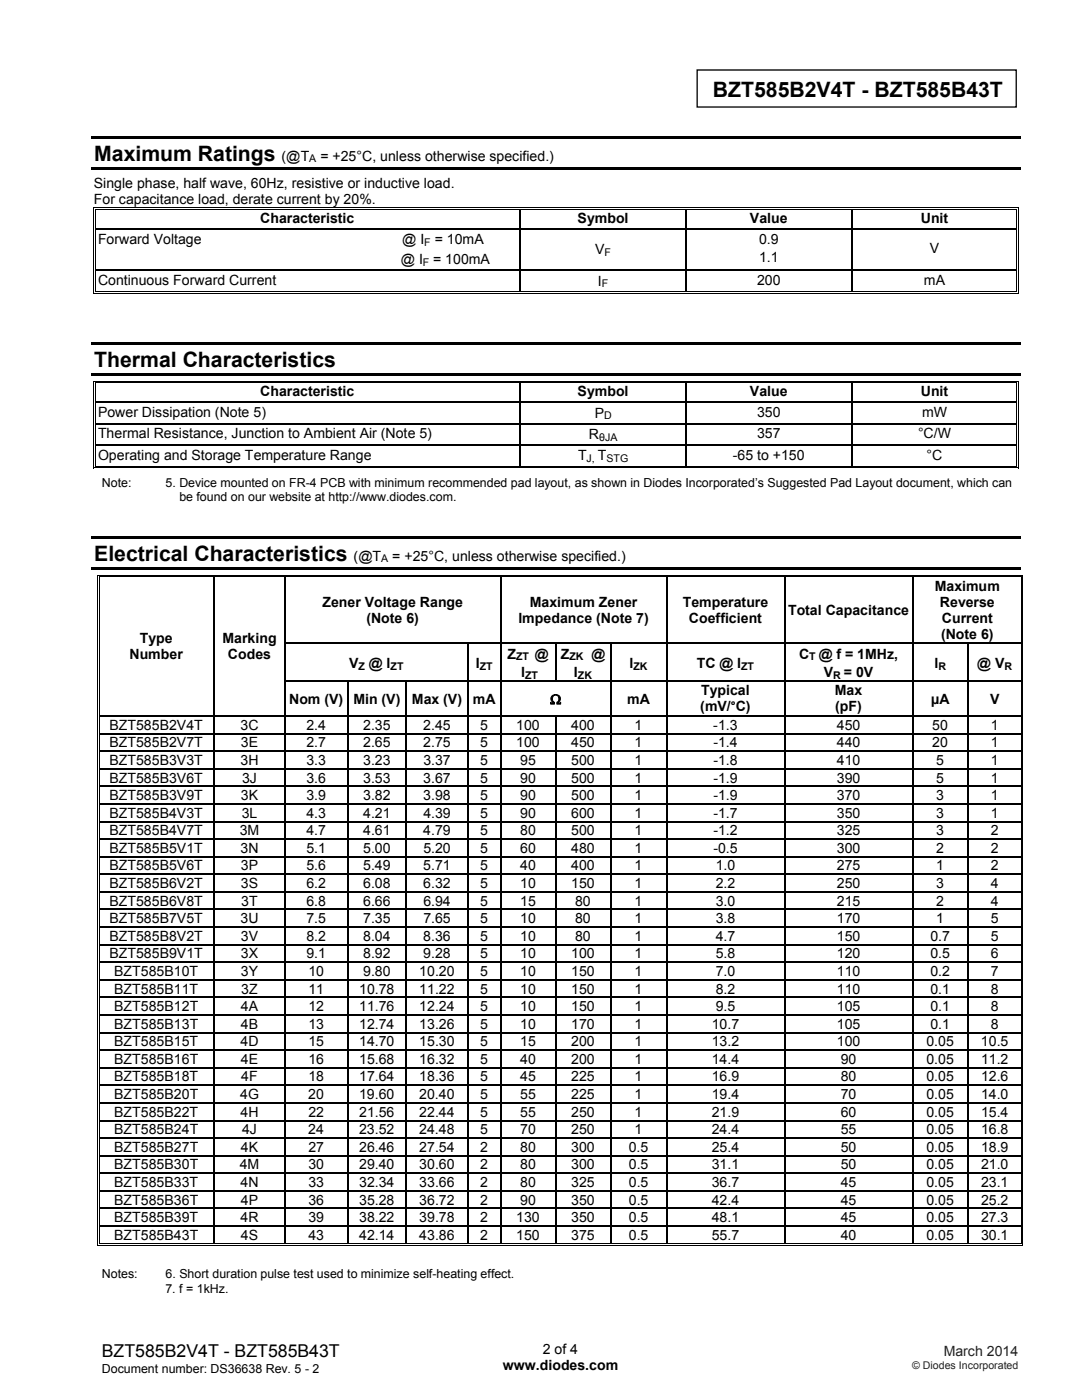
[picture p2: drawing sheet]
<svg xmlns="http://www.w3.org/2000/svg" width="216mm" height="279mm" viewBox="0 0 216 279" stroke-linecap="round" stroke-linejoin="round" font-family="sans-serif">
<defs><g id="words">
<g font-size="4.2">
<text x="142.3" y="19.3">BZT585B2V4T - BZT585B43T</text>
<text x="18.8" y="32">Maximum Ratings</text>
<text x="18.8" y="73.2">Thermal Characteristics</text>
<text x="18.8" y="111.9">Electrical Characteristics</text>
</g>
<text font-size="3.5" x="20.3" y="270.9">BZT585B2V4T - BZT585B43T</text>
<g font-size="2.8">
<text x="56.2" y="32">(@T</text>
<text x="63.9" y="32">= +25°C, unless otherwise specified.)</text>
<text x="18.7" y="37.5">Single phase, half wave, 60Hz, resistive or inductive load.</text>
<text x="18.7" y="40.7">For capacitance load, derate current by 20%.</text>
<text x="51.9" y="44.5">Characteristic</text>
<text x="115.2" y="44.5">Symbol</text>
<text x="149.6" y="44.5">Value</text>
<text x="183.7" y="44.5">Unit</text>
<text x="19.6" y="48.7">Forward Voltage</text>
<text x="79.9" y="52.7">@ I</text>
<text x="80.2" y="48.7">@ I</text>
<text x="86.4" y="52.7">= 100mA</text>
<text x="86.7" y="48.7">= 10mA</text>
<text x="118.8" y="50.7">V</text>
<text x="151.5" y="48.8">0.9</text>
<text x="151.5" y="52.4">1.1</text>
<text x="185.5" y="50.6">V</text>
<text x="19.6" y="56.8">Continuous Forward Current</text>
<text x="119.3" y="57">I</text>
<text x="151.1" y="56.8">200</text>
<text x="184.4" y="56.8">mA</text>
<text x="19.6" y="83.2">Power Dissipation (Note 5)</text>
<text x="51.9" y="79.1">Characteristic</text>
<text x="115.2" y="79.1">Symbol</text>
<text x="118.7" y="83.3">P</text>
<text x="149.6" y="79.1">Value</text>
<text x="151.1" y="83.2">350</text>
<text x="183.7" y="79.1">Unit</text>
<text x="184" y="83.2">mW</text>
<text x="19.6" y="87.4">Thermal Resistance, Junction to Ambient Air (Note 5)</text>
<text x="117.5" y="87.6">R</text>
<text x="151.1" y="87.4">357</text>
<text x="183.2" y="87.4">°C/W</text>
<text x="19.6" y="91.7">Operating and Storage Temperature Range</text>
<text x="115.3" y="91.9">T</text>
<text x="119.3" y="91.9">T</text>
<text x="146.2" y="91.7">-65 to +150</text>
<text x="184.9" y="91.7">°C</text>
<text x="70.6" y="111.9">(@T</text>
<text x="78.3" y="111.9">= +25°C, unless otherwise specified.)</text>
<text x="186.5" y="117.9">Maximum</text>
<text x="64.3" y="121.1">Zener Voltage Range</text>
<text x="73.1" y="124.4">(Note 6)</text>
<text x="103.4" y="124.4">Impedance (Note 7)</text>
<text x="105.7" y="121.1">Maximum Zener</text>
<text x="136.2" y="121.1">Temperature</text>
<text x="137.5" y="124.4">Coefficient</text>
<text x="157.2" y="122.7">Total Capacitance</text>
<text x="187.5" y="121.1">Reverse</text>
<text x="187.9" y="124.4">Current</text>
<text x="25.8" y="131.6">Number</text>
<text x="27.9" y="128.4">Type</text>
<text x="44.4" y="128.4">Marking</text>
<text x="45.5" y="131.6">Codes</text>
<text x="101.3" y="131.4">Z</text>
<text x="106.7" y="131.4">@</text>
<text x="111.9" y="131.4">Z</text>
<text x="118" y="131.4">@</text>
<text x="159.4" y="131.4">C @ f = 1MHz,</text>
<text x="187.8" y="127.6">(Note 6)</text>
<text x="69.7" y="133.3">V</text>
<text x="73.6" y="133.3">@ I</text>
<text x="94.9" y="133.3">I</text>
<text x="104" y="135.1">I</text>
<text x="114.5" y="135.1">I</text>
<text x="125.6" y="133.3">I</text>
<text x="139" y="133.3">TC @ I</text>
<text x="164.4" y="135.1">V</text>
<text x="168.4" y="135.1">= 0V</text>
<text x="186.5" y="133.3">I</text>
<text x="195" y="133.3">@ V</text>
<text x="57.7" y="140.4">Nom (V)</text>
<text x="70.5" y="140.4">Min (V)</text>
<text x="82.2" y="140.4">Max (V)</text>
<text x="94.3" y="140.4">mA</text>
<text x="109.8" y="140.5">Ω</text>
<text x="125.2" y="140.4">mA</text>
<text x="139.7" y="142">(mV/°C)</text>
<text x="139.9" y="138.7">Typical</text>
<text x="166.6" y="138.7">Max</text>
<text x="166.7" y="141.9">(pF)</text>
<text x="185.8" y="140.4">µA</text>
<text x="197.5" y="140.4">V</text>
<text x="21.8" y="145.6">BZT585B2V4T</text>
<text x="21.8" y="149.1">BZT585B2V7T</text>
<text x="48" y="145.6">3C</text>
<text x="48.1" y="149.1">3E</text>
<text x="61.1" y="149.1">2.7</text>
<text x="61.1" y="145.6">2.4</text>
<text x="72.5" y="149.1">2.65</text>
<text x="72.5" y="145.6">2.35</text>
<text x="84.5" y="149.1">2.75</text>
<text x="84.5" y="145.6">2.45</text>
<text x="95.8" y="149.1">5</text>
<text x="95.8" y="145.6">5</text>
<text x="103" y="149.1">100</text>
<text x="103" y="145.6">100</text>
<text x="114" y="145.6">400</text>
<text x="114" y="149.1">450</text>
<text x="126.6" y="145.6">1</text>
<text x="126.6" y="149.1">1</text>
<text x="142.3" y="145.6">-1.3</text>
<text x="142.3" y="149.1">-1.4</text>
<text x="167" y="145.6">450</text>
<text x="167" y="149.1">440</text>
<text x="186" y="145.6">50</text>
<text x="186" y="149.1">20</text>
<text x="197.7" y="145.6">1</text>
<text x="197.7" y="149.1">1</text>
<text x="21.8" y="152.7">BZT585B3V3T</text>
<text x="48" y="152.7">3H</text>
<text x="61.1" y="152.7">3.3</text>
<text x="72.5" y="152.7">3.23</text>
<text x="84.5" y="152.7">3.37</text>
<text x="95.8" y="152.7">5</text>
<text x="103.8" y="152.7">95</text>
<text x="114" y="152.7">500</text>
<text x="126.6" y="152.7">1</text>
<text x="142.3" y="152.7">-1.8</text>
<text x="167" y="152.7">410</text>
<text x="186.8" y="152.7">5</text>
<text x="197.7" y="152.7">1</text>
<text x="21.8" y="156.2">BZT585B3V6T</text>
<text x="21.8" y="159.7">BZT585B3V9T</text>
<text x="48.1" y="159.7">3K</text>
<text x="48.3" y="156.2">3J</text>
<text x="61.1" y="156.2">3.6</text>
<text x="61.1" y="159.7">3.9</text>
<text x="72.5" y="156.2">3.53</text>
<text x="72.5" y="159.7">3.82</text>
<text x="84.5" y="159.7">3.98</text>
<text x="84.5" y="156.2">3.67</text>
<text x="95.8" y="159.7">5</text>
<text x="95.8" y="156.2">5</text>
<text x="103.8" y="159.7">90</text>
<text x="103.8" y="156.2">90</text>
<text x="114" y="159.7">500</text>
<text x="114" y="156.2">500</text>
<text x="126.6" y="159.7">1</text>
<text x="126.6" y="156.2">1</text>
<text x="142.3" y="156.2">-1.9</text>
<text x="142.3" y="159.7">-1.9</text>
<text x="167" y="156.2">390</text>
<text x="167" y="159.7">370</text>
<text x="186.8" y="156.2">5</text>
<text x="186.8" y="159.7">3</text>
<text x="197.7" y="156.2">1</text>
<text x="197.7" y="159.7">1</text>
<text x="21.8" y="163.2">BZT585B4V3T</text>
<text x="21.8" y="166.7">BZT585B4V7T</text>
<text x="47.8" y="166.7">3M</text>
<text x="48.2" y="163.2">3L</text>
<text x="61.1" y="166.7">4.7</text>
<text x="61.1" y="163.2">4.3</text>
<text x="72.5" y="166.7">4.61</text>
<text x="72.5" y="163.2">4.21</text>
<text x="84.5" y="166.7">4.79</text>
<text x="84.5" y="163.2">4.39</text>
<text x="95.8" y="166.7">5</text>
<text x="95.8" y="163.2">5</text>
<text x="103.8" y="166.7">80</text>
<text x="103.8" y="163.2">90</text>
<text x="114" y="166.7">500</text>
<text x="114" y="163.2">600</text>
<text x="126.6" y="166.7">1</text>
<text x="126.6" y="163.2">1</text>
<text x="142.3" y="163.2">-1.7</text>
<text x="142.3" y="166.7">-1.2</text>
<text x="167" y="163.2">350</text>
<text x="167" y="166.7">325</text>
<text x="186.8" y="163.2">3</text>
<text x="186.8" y="166.7">3</text>
<text x="197.7" y="163.2">1</text>
<text x="197.7" y="166.7">2</text>
<text x="21.8" y="170.2">BZT585B5V1T</text>
<text x="21.8" y="173.7">BZT585B5V6T</text>
<text x="48" y="170.2">3N</text>
<text x="48.1" y="173.7">3P</text>
<text x="61.1" y="173.7">5.6</text>
<text x="61.1" y="170.2">5.1</text>
<text x="72.5" y="173.7">5.49</text>
<text x="72.5" y="170.2">5.00</text>
<text x="84.5" y="173.7">5.71</text>
<text x="84.5" y="170.2">5.20</text>
<text x="95.8" y="173.7">5</text>
<text x="95.8" y="170.2">5</text>
<text x="103.8" y="173.7">40</text>
<text x="103.8" y="170.2">60</text>
<text x="114" y="173.7">400</text>
<text x="114" y="170.2">480</text>
<text x="126.6" y="173.7">1</text>
<text x="126.6" y="170.2">1</text>
<text x="142.3" y="170.2">-0.5</text>
<text x="142.8" y="173.7">1.0</text>
<text x="167" y="173.7">275</text>
<text x="167" y="170.2">300</text>
<text x="186.8" y="173.7">1</text>
<text x="186.8" y="170.2">2</text>
<text x="197.7" y="173.7">2</text>
<text x="197.7" y="170.2">2</text>
<text x="21.8" y="177.2">BZT585B6V2T</text>
<text x="48.1" y="177.2">3S</text>
<text x="61.1" y="177.2">6.2</text>
<text x="72.5" y="177.2">6.08</text>
<text x="84.5" y="177.2">6.32</text>
<text x="95.8" y="177.2">5</text>
<text x="103.8" y="177.2">10</text>
<text x="114" y="177.2">150</text>
<text x="126.6" y="177.2">1</text>
<text x="142.8" y="177.2">2.2</text>
<text x="167" y="177.2">250</text>
<text x="186.8" y="177.2">3</text>
<text x="197.7" y="177.2">4</text>
<text x="21.8" y="180.7">BZT585B6V8T</text>
<text x="21.8" y="184.2">BZT585B7V5T</text>
<text x="48" y="184.2">3U</text>
<text x="48.2" y="180.7">3T</text>
<text x="61.1" y="180.7">6.8</text>
<text x="61.1" y="184.2">7.5</text>
<text x="72.5" y="180.7">6.66</text>
<text x="72.5" y="184.2">7.35</text>
<text x="84.5" y="180.7">6.94</text>
<text x="84.5" y="184.2">7.65</text>
<text x="95.8" y="180.7">5</text>
<text x="95.8" y="184.2">5</text>
<text x="103.8" y="180.7">15</text>
<text x="103.8" y="184.2">10</text>
<text x="114.8" y="180.7">80</text>
<text x="114.8" y="184.2">80</text>
<text x="126.6" y="180.7">1</text>
<text x="126.6" y="184.2">1</text>
<text x="142.8" y="180.7">3.0</text>
<text x="142.8" y="184.2">3.8</text>
<text x="167" y="180.7">215</text>
<text x="167" y="184.2">170</text>
<text x="186.8" y="180.7">2</text>
<text x="186.8" y="184.2">1</text>
<text x="197.7" y="180.7">4</text>
<text x="197.7" y="184.2">5</text>
<text x="21.8" y="187.7">BZT585B8V2T</text>
<text x="21.8" y="191.3">BZT585B9V1T</text>
<text x="48.1" y="187.7">3V</text>
<text x="48.1" y="191.3">3X</text>
<text x="61.1" y="187.7">8.2</text>
<text x="61.1" y="191.3">9.1</text>
<text x="72.5" y="187.7">8.04</text>
<text x="72.5" y="191.3">8.92</text>
<text x="84.5" y="187.7">8.36</text>
<text x="84.5" y="191.3">9.28</text>
<text x="95.8" y="187.7">5</text>
<text x="95.8" y="191.3">5</text>
<text x="103.8" y="187.7">10</text>
<text x="103.8" y="191.3">10</text>
<text x="114" y="191.3">100</text>
<text x="114.8" y="187.7">80</text>
<text x="126.6" y="191.3">1</text>
<text x="126.6" y="187.7">1</text>
<text x="142.8" y="187.7">4.7</text>
<text x="142.8" y="191.3">5.8</text>
<text x="167" y="187.7">150</text>
<text x="167" y="191.3">120</text>
<text x="185.7" y="187.7">0.7</text>
<text x="185.7" y="191.3">0.5</text>
<text x="197.7" y="187.7">5</text>
<text x="197.7" y="191.3">6</text>
<text x="22.8" y="194.8">BZT585B10T</text>
<text x="48.1" y="194.8">3Y</text>
<text x="61.5" y="194.8">10</text>
<text x="72.5" y="194.8">9.80</text>
<text x="83.7" y="194.8">10.20</text>
<text x="95.8" y="194.8">5</text>
<text x="103.8" y="194.8">10</text>
<text x="114" y="194.8">150</text>
<text x="126.6" y="194.8">1</text>
<text x="142.8" y="194.8">7.0</text>
<text x="167" y="194.8">110</text>
<text x="185.7" y="194.8">0.2</text>
<text x="197.7" y="194.8">7</text>
<text x="22.8" y="198.3">BZT585B11T</text>
<text x="22.8" y="201.8">BZT585B12T</text>
<text x="48.1" y="201.8">4A</text>
<text x="48.2" y="198.3">3Z</text>
<text x="61.5" y="201.8">12</text>
<text x="61.5" y="198.3">11</text>
<text x="71.7" y="201.8">11.76</text>
<text x="71.7" y="198.3">10.78</text>
<text x="83.7" y="201.8">12.24</text>
<text x="83.7" y="198.3">11.22</text>
<text x="95.8" y="201.8">5</text>
<text x="95.8" y="198.3">5</text>
<text x="103.8" y="201.8">10</text>
<text x="103.8" y="198.3">10</text>
<text x="114" y="198.3">150</text>
<text x="114" y="201.8">150</text>
<text x="126.6" y="198.3">1</text>
<text x="126.6" y="201.8">1</text>
<text x="142.8" y="198.3">8.2</text>
<text x="142.8" y="201.8">9.5</text>
<text x="167" y="198.3">110</text>
<text x="167" y="201.8">105</text>
<text x="185.7" y="198.3">0.1</text>
<text x="185.7" y="201.8">0.1</text>
<text x="197.7" y="198.3">8</text>
<text x="197.7" y="201.8">8</text>
<text x="22.8" y="205.3">BZT585B13T</text>
<text x="22.8" y="208.8">BZT585B15T</text>
<text x="48" y="208.8">4D</text>
<text x="48.1" y="205.3">4B</text>
<text x="61.5" y="205.3">13</text>
<text x="61.5" y="208.8">15</text>
<text x="71.7" y="205.3">12.74</text>
<text x="71.7" y="208.8">14.70</text>
<text x="83.7" y="205.3">13.26</text>
<text x="83.7" y="208.8">15.30</text>
<text x="95.8" y="205.3">5</text>
<text x="95.8" y="208.8">5</text>
<text x="103.8" y="205.3">10</text>
<text x="103.8" y="208.8">15</text>
<text x="114" y="205.3">170</text>
<text x="114" y="208.8">200</text>
<text x="126.6" y="208.8">1</text>
<text x="126.6" y="205.3">1</text>
<text x="142" y="205.3">10.7</text>
<text x="142" y="208.8">13.2</text>
<text x="167" y="205.3">105</text>
<text x="167" y="208.8">100</text>
<text x="184.9" y="208.8">0.05</text>
<text x="185.7" y="205.3">0.1</text>
<text x="195.7" y="208.8">10.5</text>
<text x="197.7" y="205.3">8</text>
<text x="22.8" y="212.3">BZT585B16T</text>
<text x="22.8" y="215.8">BZT585B18T</text>
<text x="48.1" y="212.3">4E</text>
<text x="48.2" y="215.8">4F</text>
<text x="61.5" y="212.3">16</text>
<text x="61.5" y="215.8">18</text>
<text x="71.7" y="212.3">15.68</text>
<text x="71.7" y="215.8">17.64</text>
<text x="83.7" y="212.3">16.32</text>
<text x="83.7" y="215.8">18.36</text>
<text x="95.8" y="212.3">5</text>
<text x="95.8" y="215.8">5</text>
<text x="103.8" y="212.3">40</text>
<text x="103.8" y="215.8">45</text>
<text x="114" y="215.8">225</text>
<text x="114" y="212.3">200</text>
<text x="126.6" y="215.8">1</text>
<text x="126.6" y="212.3">1</text>
<text x="142" y="212.3">14.4</text>
<text x="142" y="215.8">16.9</text>
<text x="167.8" y="212.3">90</text>
<text x="167.8" y="215.8">80</text>
<text x="184.9" y="212.3">0.05</text>
<text x="184.9" y="215.8">0.05</text>
<text x="195.7" y="212.3">11.2</text>
<text x="195.7" y="215.8">12.6</text>
<text x="22.8" y="219.4">BZT585B20T</text>
<text x="47.9" y="219.4">4G</text>
<text x="61.5" y="219.4">20</text>
<text x="71.7" y="219.4">19.60</text>
<text x="83.7" y="219.4">20.40</text>
<text x="95.8" y="219.4">5</text>
<text x="103.8" y="219.4">55</text>
<text x="114" y="219.4">225</text>
<text x="126.6" y="219.4">1</text>
<text x="142" y="219.4">19.4</text>
<text x="167.8" y="219.4">70</text>
<text x="184.9" y="219.4">0.05</text>
<text x="195.7" y="219.4">14.0</text>
<text x="22.8" y="222.8">BZT585B22T</text>
<text x="22.8" y="226.4">BZT585B24T</text>
<text x="48" y="222.8">4H</text>
<text x="48.3" y="226.4">4J</text>
<text x="61.5" y="226.4">24</text>
<text x="61.5" y="222.8">22</text>
<text x="71.7" y="226.4">23.52</text>
<text x="71.7" y="222.8">21.56</text>
<text x="83.7" y="226.4">24.48</text>
<text x="83.7" y="222.8">22.44</text>
<text x="95.8" y="226.4">5</text>
<text x="95.8" y="222.8">5</text>
<text x="103.8" y="226.4">70</text>
<text x="103.8" y="222.8">55</text>
<text x="114" y="226.4">250</text>
<text x="114" y="222.8">250</text>
<text x="126.6" y="226.4">1</text>
<text x="126.6" y="222.8">1</text>
<text x="142" y="222.8">21.9</text>
<text x="142" y="226.4">24.4</text>
<text x="167.8" y="222.8">60</text>
<text x="167.8" y="226.4">55</text>
<text x="184.9" y="222.8">0.05</text>
<text x="184.9" y="226.4">0.05</text>
<text x="195.7" y="222.8">15.4</text>
<text x="195.7" y="226.4">16.8</text>
<text x="22.8" y="229.9">BZT585B27T</text>
<text x="22.8" y="233.4">BZT585B30T</text>
<text x="47.8" y="233.4">4M</text>
<text x="48.1" y="229.9">4K</text>
<text x="61.5" y="229.9">27</text>
<text x="61.5" y="233.4">30</text>
<text x="71.7" y="229.9">26.46</text>
<text x="71.7" y="233.4">29.40</text>
<text x="83.7" y="229.9">27.54</text>
<text x="83.7" y="233.4">30.60</text>
<text x="95.8" y="229.9">2</text>
<text x="95.8" y="233.4">2</text>
<text x="103.8" y="229.9">80</text>
<text x="103.8" y="233.4">80</text>
<text x="114" y="229.9">300</text>
<text x="114" y="233.4">300</text>
<text x="125.5" y="229.9">0.5</text>
<text x="125.5" y="233.4">0.5</text>
<text x="142" y="229.9">25.4</text>
<text x="142" y="233.4">31.1</text>
<text x="167.8" y="229.9">50</text>
<text x="167.8" y="233.4">50</text>
<text x="184.9" y="229.9">0.05</text>
<text x="184.9" y="233.4">0.05</text>
<text x="195.7" y="233.4">21.0</text>
<text x="195.7" y="229.9">18.9</text>
<text x="22.8" y="236.9">BZT585B33T</text>
<text x="48" y="236.9">4N</text>
<text x="61.5" y="236.9">33</text>
<text x="71.7" y="236.9">32.34</text>
<text x="83.7" y="236.9">33.66</text>
<text x="95.8" y="236.9">2</text>
<text x="103.8" y="236.9">80</text>
<text x="114" y="236.9">325</text>
<text x="125.5" y="236.9">0.5</text>
<text x="142" y="236.9">36.7</text>
<text x="167.8" y="236.9">45</text>
<text x="184.9" y="236.9">0.05</text>
<text x="195.7" y="236.9">23.1</text>
<text x="22.8" y="240.4">BZT585B36T</text>
<text x="22.8" y="243.9">BZT585B39T</text>
<text x="48" y="243.9">4R</text>
<text x="48.1" y="240.4">4P</text>
<text x="61.5" y="240.4">36</text>
<text x="61.5" y="243.9">39</text>
<text x="71.7" y="240.4">35.28</text>
<text x="71.7" y="243.9">38.22</text>
<text x="83.7" y="240.4">36.72</text>
<text x="83.7" y="243.9">39.78</text>
<text x="95.8" y="240.4">2</text>
<text x="95.8" y="243.9">2</text>
<text x="103" y="243.9">130</text>
<text x="103.8" y="240.4">90</text>
<text x="114" y="243.9">350</text>
<text x="114" y="240.4">350</text>
<text x="125.5" y="243.9">0.5</text>
<text x="125.5" y="240.4">0.5</text>
<text x="142" y="240.4">42.4</text>
<text x="142" y="243.9">48.1</text>
<text x="167.8" y="240.4">45</text>
<text x="167.8" y="243.9">45</text>
<text x="184.9" y="240.4">0.05</text>
<text x="184.9" y="243.9">0.05</text>
<text x="195.7" y="240.4">25.2</text>
<text x="195.7" y="243.9">27.3</text>
<text x="22.8" y="247.4">BZT585B43T</text>
<text x="48.1" y="247.4">4S</text>
<text x="61.5" y="247.4">43</text>
<text x="71.7" y="247.4">42.14</text>
<text x="83.7" y="247.4">43.86</text>
<text x="95.8" y="247.4">2</text>
<text x="103" y="247.4">150</text>
<text x="114" y="247.4">375</text>
<text x="125.5" y="247.4">0.5</text>
<text x="142" y="247.4">55.7</text>
<text x="167.8" y="247.4">40</text>
<text x="184.9" y="247.4">0.05</text>
<text x="195.7" y="247.4">30.1</text>
<text x="100.3" y="273.5">www.diodes.com</text>
<text x="108.3" y="270.2">2 of 4</text>
</g>
<text font-size="2.8" fill="#231f20" x="188.3" y="270.6">March 2014</text>
<g font-size="2.5">
<text x="20.3" y="97.2">Note:</text>
<text x="33" y="97.2">5. Device mounted on FR-4 PCB with minimum recommended pad layout, as shown in Diodes Incorporated’s Suggested Pad Layout document, which can</text>
<text x="35.8" y="100">be found on our website at http://www.diodes.com.</text>
<text x="20.3" y="255.1">Notes:</text>
<text x="33" y="258">7. f = 1kHz.</text>
<text x="33" y="255.1">6. Short duration pulse test used to minimize self-heating effect.</text>
<text x="20.3" y="274">Document number: DS36638 Rev. 5 - 2</text>
</g>
<g font-size="2.1">
<text x="61.7" y="32.4">A</text>
<text x="84.3" y="53.1">F</text>
<text x="84.6" y="49.1">F</text>
<text x="120.6" y="51.1">F</text>
<text x="120.1" y="57.3">F</text>
<text x="120.5" y="83.7">D</text>
<text x="119.5" y="88">θJA</text>
<text x="117.1" y="92.2">J,</text>
<text x="121" y="92.2">STG</text>
<text x="76.1" y="112.2">A</text>
<text x="103" y="131.8">ZT</text>
<text x="113.6" y="131.8">ZK</text>
<text x="161.5" y="131.8">T</text>
<text x="71.5" y="133.6">Z</text>
<text x="77.9" y="133.6">ZT</text>
<text x="95.7" y="133.6">ZT</text>
<text x="104.8" y="135.4">ZT</text>
<text x="115.3" y="135.4">ZK</text>
<text x="126.4" y="133.6">ZK</text>
<text x="147.9" y="133.6">ZT</text>
<text x="166.3" y="135.4">R</text>
<text x="187.2" y="133.6">R</text>
<text x="200.4" y="133.6">R</text>
</g>
<text font-size="2.1" fill="#231f20" x="182" y="273.2">© Diodes Incorporated</text>
</g></defs>
<path d="M139.1 14h63.7v7.4h-63.7z" fill="none" stroke="#000" stroke-width=".26"/>
<g fill="#000">
<path d="M18.3 27.2h185.4v.5h-185.4zM18.3 33.3h185.4v.5h-185.4zM18.6 41.4h.2v.5h-.2zM18.6 41.4h.5v.2h-.5zM18.6 45.5h.2v.3h-.2zM18.6 53.8h.2v.3h-.2zM18.6 58.4h.5v.2h-.5zM18.9 41.7h.2v.2h-.2zM18.9 45.5h.2v.3h-.2zM18.9 53.8h.2v.3h-.2zM18.9 58.1h.2v.1h-.2zM103.7 41.9h.3z"/>
<path d="M103.7 41.4h.5v.2h-.5zM103.7 41.7h.5v.2h-.5zM103.7 45.5h.3v.3h-.3zM103.7 53.8h.3v.3h-.3zM103.7 58.1h.5v.1h-.5zM136.8 41.9h.2zM136.8 41.4h.5v.2h-.5zM136.8 41.7h.5v.2h-.5zM136.8 45.5h.2v.3h-.2zM136.8 53.8h.2v.3h-.2zM136.8 58.1h.5v.1h-.5zM169.8 41.9h.3z"/>
<path d="M169.8 41.4h.5v.2h-.5zM169.8 41.7h.5v.2h-.5zM169.8 45.5h.3v.3h-.3zM169.8 53.8h.3v.3h-.3zM169.8 58.1h.5v.1h-.5zM202.8 41.4h.5v.2h-.5zM202.8 41.7h.1v.2h-.1zM202.8 45.5h.1v.3h-.1zM202.8 53.8h.1v.3h-.1zM202.8 58.4h.5v.2h-.5zM202.8 58.1h.1v.1h-.1zM203.1 41.4h.2v.5h-.2z"/>
<path d="M203.1 45.5h.2v.3h-.2zM203.1 53.8h.2v.3h-.2zM203.1 58.1h.2v.5h-.2zM18.3 68.3h185.4v.5h-185.4zM18.3 74.4h185.4v.6h-185.4zM18.6 76h.2v.5h-.2zM18.6 76h.5v.2h-.5zM18.9 76.3h.2v.2h-.2zM103.7 76.5h.3zM103.7 76h.5v.2h-.5zM103.7 76.3h.5v.2h-.5zM136.8 76.5h.2z"/>
<path d="M136.8 76h.5v.2h-.5zM136.8 76.3h.5v.2h-.5zM169.8 76.5h.3zM169.8 76h.5v.2h-.5zM169.8 76.3h.5v.2h-.5zM202.8 76h.5v.2h-.5zM202.8 76.3h.1v.2h-.1zM203.1 76h.2v.5h-.2zM18.6 80.1h.2v.3h-.2zM18.6 84.4h.2v.3h-.2zM18.6 88.7h.2v.2h-.2zM18.6 93.3h.5v.2h-.5z"/>
<path d="M18.9 80.1h.2v.3h-.2zM18.9 84.4h.2v.3h-.2zM18.9 88.7h.2v.2h-.2zM18.9 93h.2v.1h-.2zM103.7 80.1h.3v.3h-.3zM103.7 84.4h.3v.3h-.3zM103.7 88.7h.3v.2h-.3zM103.7 93h.5v.1h-.5zM136.8 80.1h.2v.3h-.2zM136.8 84.4h.2v.3h-.2zM136.8 88.7h.2v.2h-.2zM136.8 93h.5v.1h-.5z"/>
<path d="M169.8 80.1h.3v.3h-.3zM169.8 84.4h.3v.3h-.3zM169.8 88.7h.3v.2h-.3zM169.8 93h.5v.1h-.5zM202.8 80.1h.1v.3h-.1zM202.8 84.4h.1v.3h-.1zM202.8 88.7h.1v.2h-.1zM202.8 93.3h.5v.2h-.5zM202.8 93h.1v.1h-.1zM203.1 80.1h.2v.3h-.2zM203.1 84.4h.2v.3h-.2zM203.1 88.7h.2v.2h-.2z"/>
<path d="M203.1 93h.2v.5h-.2zM18.3 107h185.4v.6h-185.4zM18.3 113.1h185.4v.6h-185.4zM19.4 114.7h.1v.6h-.1zM19.4 114.7h.5v.2h-.5zM19.7 115.1h.2v.2h-.2zM19.7 115.1h.2v.1h-.2zM42.7 115.2l.2 .1zM42.7 114.7h.5v.2h-.5zM42.7 115.1h.5v.1h-.5zM56.7 115.2l.3 .1zM56.7 114.7h.5v.2h-.5z"/>
<path d="M56.7 115.1h.5v.1h-.5zM99.8 115.2l.2 .1zM99.8 114.7h.5v.2h-.5zM99.8 115.1h.5v.1h-.5zM132.9 115.2l.3 .1zM132.9 114.7h.5v.2h-.5zM132.9 115.1h.5v.1h-.5zM156.4 115.2l.3 .1zM156.4 114.7h.5v.2h-.5zM156.4 115.1h.5v.1h-.5zM182 115.2l.2 .1zM182 114.7h.5v.2h-.5z"/>
<path d="M182 115.1h.5v.1h-.5zM203.6 114.7h.6v.2h-.6zM203.6 115.1h.2v.2h-.2zM203.6 115.1h.2v.1h-.2zM204 114.7h.2v.6h-.2zM19.4 128.2h.1v.3h-.1zM19.4 135.8h.1v.3h-.1zM19.7 128.2h.2v.3h-.2zM19.7 135.8h.2v.3h-.2zM42.7 128.2h.2v.3h-.2zM42.7 135.8h.2v.3h-.2zM56.7 128.2h.3v.3h-.3z"/>
<path d="M56.7 135.8h.3v.3h-.3zM69.3 135.8h.2v.3h-.2zM80.9 135.8h.3v.3h-.3zM93.2 128.2h.3v.3h-.3zM93.2 135.8h.3v.3h-.3zM99.8 128.2h.2v.3h-.2zM99.8 135.8h.2v.3h-.2zM110.7 128.2h.3v.3h-.3zM121.7 128.2h.3v.3h-.3zM121.7 135.8h.3v.3h-.3zM132.9 128.2h.3v.3h-.3zM132.9 135.8h.3v.3h-.3z"/>
<path d="M156.4 128.2h.3v.3h-.3zM156.4 135.8h.3v.3h-.3zM182 128.2h.2v.3h-.2zM182 135.8h.2v.3h-.2zM193 128.2h.2v.3h-.2zM193 135.8h.2v.3h-.2zM203.6 128.2h.2v.3h-.2zM203.6 135.8h.2v.3h-.2zM204 128.2h.2v.3h-.2zM204 135.8h.2v.3h-.2zM19.4 142.8h.1v.2h-.1zM19.4 146.3h.1v.3h-.1z"/>
<path d="M19.4 149.8h.1v.3h-.1zM19.4 153.3h.1v.3h-.1zM19.4 156.8h.1v.3h-.1zM19.7 142.8h.2v.2h-.2zM19.7 146.3h.2v.3h-.2zM19.7 149.8h.2v.3h-.2zM19.7 153.3h.2v.3h-.2zM19.7 156.8h.2v.3h-.2zM42.7 142.8h.2v.2h-.2zM42.7 146.3h.2v.3h-.2zM42.7 149.8h.2v.3h-.2zM42.7 153.3h.2v.3h-.2z"/>
<path d="M42.7 156.8h.2v.3h-.2zM56.7 142.8h.3v.2h-.3zM56.7 146.3h.3v.3h-.3zM56.7 149.8h.3v.3h-.3zM56.7 153.3h.3v.3h-.3zM56.7 156.8h.3v.3h-.3zM69.3 142.8h.2v.2h-.2zM69.3 146.3h.2v.3h-.2zM69.3 149.8h.2v.3h-.2zM69.3 153.3h.2v.3h-.2zM69.3 156.8h.2v.3h-.2zM80.9 142.8h.3v.2h-.3z"/>
<path d="M80.9 146.3h.3v.3h-.3zM80.9 149.8h.3v.3h-.3zM80.9 153.3h.3v.3h-.3zM80.9 156.8h.3v.3h-.3zM93.2 142.8h.3v.2h-.3zM93.2 146.3h.3v.3h-.3zM93.2 149.8h.3v.3h-.3zM93.2 153.3h.3v.3h-.3zM93.2 156.8h.3v.3h-.3zM99.8 142.8h.2v.2h-.2zM99.8 146.3h.2v.3h-.2zM99.8 149.8h.2v.3h-.2z"/>
<path d="M99.8 153.3h.2v.3h-.2zM99.8 156.8h.2v.3h-.2zM110.7 142.8h.3v.2h-.3zM110.7 146.3h.3v.3h-.3zM110.7 149.8h.3v.3h-.3zM110.7 153.3h.3v.3h-.3zM110.7 156.8h.3v.3h-.3zM121.7 142.8h.3v.2h-.3zM121.7 146.3h.3v.3h-.3zM121.7 149.8h.3v.3h-.3zM121.7 153.3h.3v.3h-.3zM121.7 156.8h.3v.3h-.3z"/>
<path d="M132.9 142.8h.3v.2h-.3zM132.9 146.3h.3v.3h-.3zM132.9 149.8h.3v.3h-.3zM132.9 153.3h.3v.3h-.3zM132.9 156.8h.3v.3h-.3zM156.4 142.8h.3v.2h-.3zM156.4 146.3h.3v.3h-.3zM156.4 149.8h.3v.3h-.3zM156.4 153.3h.3v.3h-.3zM156.4 156.8h.3v.3h-.3zM182 142.8h.2v.2h-.2zM182 146.3h.2v.3h-.2z"/>
<path d="M182 149.8h.2v.3h-.2zM182 153.3h.2v.3h-.2zM182 156.8h.2v.3h-.2zM193 142.8h.2v.2h-.2zM193 146.3h.2v.3h-.2zM193 149.8h.2v.3h-.2zM193 153.3h.2v.3h-.2zM193 156.8h.2v.3h-.2zM203.6 142.8h.2v.2h-.2zM203.6 146.3h.2v.3h-.2zM203.6 149.8h.2v.3h-.2zM203.6 153.3h.2v.3h-.2z"/>
<path d="M203.6 156.8h.2v.3h-.2zM204 142.8h.2v.2h-.2zM204 146.3h.2v.3h-.2zM204 149.8h.2v.3h-.2zM204 153.3h.2v.3h-.2zM204 156.8h.2v.3h-.2zM19.4 160.3h.1v.3h-.1zM19.4 163.8h.1v.3h-.1zM19.4 167.3h.1v.3h-.1zM19.4 170.8h.1v.3h-.1zM19.4 174.3h.1v.3h-.1zM19.4 177.9h.1v.2h-.1z"/>
<path d="M19.7 160.3h.2v.3h-.2zM19.7 163.8h.2v.3h-.2zM19.7 167.3h.2v.3h-.2zM19.7 170.8h.2v.3h-.2zM19.7 174.3h.2v.3h-.2zM19.7 177.9h.2v.2h-.2zM42.7 160.3h.2v.3h-.2zM42.7 163.8h.2v.3h-.2zM42.7 167.3h.2v.3h-.2zM42.7 170.8h.2v.3h-.2zM42.7 174.3h.2v.3h-.2zM42.7 177.9h.2v.2h-.2z"/>
<path d="M56.7 160.3h.3v.3h-.3zM56.7 163.8h.3v.3h-.3zM56.7 167.3h.3v.3h-.3zM56.7 170.8h.3v.3h-.3zM56.7 174.3h.3v.3h-.3zM56.7 177.9h.3v.2h-.3zM69.3 160.3h.2v.3h-.2zM69.3 163.8h.2v.3h-.2zM69.3 167.3h.2v.3h-.2zM69.3 170.8h.2v.3h-.2zM69.3 174.3h.2v.3h-.2zM69.3 177.9h.2v.2h-.2z"/>
<path d="M80.9 160.3h.3v.3h-.3zM80.9 163.8h.3v.3h-.3zM80.9 167.3h.3v.3h-.3zM80.9 170.8h.3v.3h-.3zM80.9 174.3h.3v.3h-.3zM80.9 177.9h.3v.2h-.3zM93.2 160.3h.3v.3h-.3zM93.2 163.8h.3v.3h-.3zM93.2 167.3h.3v.3h-.3zM93.2 170.8h.3v.3h-.3zM93.2 174.3h.3v.3h-.3zM93.2 177.9h.3v.2h-.3z"/>
<path d="M99.8 160.3h.2v.3h-.2zM99.8 163.8h.2v.3h-.2zM99.8 167.3h.2v.3h-.2zM99.8 170.8h.2v.3h-.2zM99.8 174.3h.2v.3h-.2zM99.8 177.9h.2v.2h-.2zM110.7 160.3h.3v.3h-.3zM110.7 163.8h.3v.3h-.3zM110.7 167.3h.3v.3h-.3zM110.7 170.8h.3v.3h-.3zM110.7 174.3h.3v.3h-.3zM110.7 177.9h.3v.2h-.3z"/>
<path d="M121.7 160.3h.3v.3h-.3zM121.7 163.8h.3v.3h-.3zM121.7 167.3h.3v.3h-.3zM121.7 170.8h.3v.3h-.3zM121.7 174.3h.3v.3h-.3zM121.7 177.9h.3v.2h-.3zM132.9 160.3h.3v.3h-.3zM132.9 163.8h.3v.3h-.3zM132.9 167.3h.3v.3h-.3zM132.9 170.8h.3v.3h-.3zM132.9 174.3h.3v.3h-.3zM132.9 177.9h.3v.2h-.3z"/>
<path d="M156.4 160.3h.3v.3h-.3zM156.4 163.8h.3v.3h-.3zM156.4 167.3h.3v.3h-.3zM156.4 170.8h.3v.3h-.3zM156.4 174.3h.3v.3h-.3zM156.4 177.9h.3v.2h-.3zM182 160.3h.2v.3h-.2zM182 163.8h.2v.3h-.2zM182 167.3h.2v.3h-.2zM182 170.8h.2v.3h-.2zM182 174.3h.2v.3h-.2zM182 177.9h.2v.2h-.2z"/>
<path d="M193 160.3h.2v.3h-.2zM193 163.8h.2v.3h-.2zM193 167.3h.2v.3h-.2zM193 170.8h.2v.3h-.2zM193 174.3h.2v.3h-.2zM193 177.9h.2v.2h-.2zM203.6 160.3h.2v.3h-.2zM203.6 163.8h.2v.3h-.2zM203.6 167.3h.2v.3h-.2zM203.6 170.8h.2v.3h-.2zM203.6 174.3h.2v.3h-.2zM203.6 177.9h.2v.2h-.2z"/>
<path d="M204 160.3h.2v.3h-.2zM204 163.8h.2v.3h-.2zM204 167.3h.2v.3h-.2zM204 170.8h.2v.3h-.2zM204 174.3h.2v.3h-.2zM204 177.9h.2v.2h-.2zM19.4 181.4h.1v.3h-.1zM19.4 184.9h.1v.3h-.1zM19.4 188.4h.1v.3h-.1zM19.4 191.9h.1v.3h-.1zM19.4 195.4h.1v.3h-.1zM19.4 198.9h.1v.3h-.1z"/>
<path d="M19.7 181.4h.2v.3h-.2zM19.7 184.9h.2v.3h-.2zM19.7 188.4h.2v.3h-.2zM19.7 191.9h.2v.3h-.2zM19.7 195.4h.2v.3h-.2zM19.7 198.9h.2v.3h-.2zM42.7 181.4h.2v.3h-.2zM42.7 184.9h.2v.3h-.2zM42.7 188.4h.2v.3h-.2zM42.7 191.9h.2v.3h-.2zM42.7 195.4h.2v.3h-.2zM42.7 198.9h.2v.3h-.2z"/>
<path d="M56.7 181.4h.3v.3h-.3zM56.7 184.9h.3v.3h-.3zM56.7 188.4h.3v.3h-.3zM56.7 191.9h.3v.3h-.3zM56.7 195.4h.3v.3h-.3zM56.7 198.9h.3v.3h-.3zM69.3 181.4h.2v.3h-.2zM69.3 184.9h.2v.3h-.2zM69.3 188.4h.2v.3h-.2zM69.3 191.9h.2v.3h-.2zM69.3 195.4h.2v.3h-.2zM69.3 198.9h.2v.3h-.2z"/>
<path d="M80.9 181.4h.3v.3h-.3zM80.9 184.9h.3v.3h-.3zM80.9 188.4h.3v.3h-.3zM80.9 191.9h.3v.3h-.3zM80.9 195.4h.3v.3h-.3zM80.9 198.9h.3v.3h-.3zM93.2 181.4h.3v.3h-.3zM93.2 184.9h.3v.3h-.3zM93.2 188.4h.3v.3h-.3zM93.2 191.9h.3v.3h-.3zM93.2 195.4h.3v.3h-.3zM93.2 198.9h.3v.3h-.3z"/>
<path d="M99.8 181.4h.2v.3h-.2zM99.8 184.9h.2v.3h-.2zM99.8 188.4h.2v.3h-.2zM99.8 191.9h.2v.3h-.2zM99.8 195.4h.2v.3h-.2zM99.8 198.9h.2v.3h-.2zM110.7 181.4h.3v.3h-.3zM110.7 184.9h.3v.3h-.3zM110.7 188.4h.3v.3h-.3zM110.7 191.9h.3v.3h-.3zM110.7 195.4h.3v.3h-.3zM110.7 198.9h.3v.3h-.3z"/>
<path d="M121.7 181.4h.3v.3h-.3zM121.7 184.9h.3v.3h-.3zM121.7 188.4h.3v.3h-.3zM121.7 191.9h.3v.3h-.3zM121.7 195.4h.3v.3h-.3zM121.7 198.9h.3v.3h-.3zM132.9 181.4h.3v.3h-.3zM132.9 184.9h.3v.3h-.3zM132.9 188.4h.3v.3h-.3zM132.9 191.9h.3v.3h-.3zM132.9 195.4h.3v.3h-.3zM132.9 198.9h.3v.3h-.3z"/>
<path d="M156.4 181.4h.3v.3h-.3zM156.4 184.9h.3v.3h-.3zM156.4 188.4h.3v.3h-.3zM156.4 191.9h.3v.3h-.3zM156.4 195.4h.3v.3h-.3zM156.4 198.9h.3v.3h-.3zM182 181.4h.2v.3h-.2zM182 184.9h.2v.3h-.2zM182 188.4h.2v.3h-.2zM182 191.9h.2v.3h-.2zM182 195.4h.2v.3h-.2zM182 198.9h.2v.3h-.2z"/>
<path d="M193 181.4h.2v.3h-.2zM193 184.9h.2v.3h-.2zM193 188.4h.2v.3h-.2zM193 191.9h.2v.3h-.2zM193 195.4h.2v.3h-.2zM193 198.9h.2v.3h-.2zM203.6 181.4h.2v.3h-.2zM203.6 184.9h.2v.3h-.2zM203.6 188.4h.2v.3h-.2zM203.6 191.9h.2v.3h-.2zM203.6 195.4h.2v.3h-.2zM203.6 198.9h.2v.3h-.2z"/>
<path d="M204 181.4h.2v.3h-.2zM204 184.9h.2v.3h-.2zM204 188.4h.2v.3h-.2zM204 191.9h.2v.3h-.2zM204 195.4h.2v.3h-.2zM204 198.9h.2v.3h-.2zM19.4 202.4h.1v.3h-.1zM19.4 206h.1v.2h-.1zM19.4 209.4h.1v.3h-.1zM19.4 213h.1v.2h-.1zM19.4 216.5h.1v.2h-.1zM19.7 202.4h.2v.3h-.2z"/>
<path d="M19.7 206h.2v.2h-.2zM19.7 209.4h.2v.3h-.2zM19.7 213h.2v.2h-.2zM19.7 216.5h.2v.2h-.2zM42.7 202.4h.2v.3h-.2zM42.7 206h.2v.2h-.2zM42.7 209.4h.2v.3h-.2zM42.7 213h.2v.2h-.2zM42.7 216.5h.2v.2h-.2zM56.7 202.4h.3v.3h-.3zM56.7 206h.3v.2h-.3zM56.7 209.4h.3v.3h-.3z"/>
<path d="M56.7 213h.3v.2h-.3zM56.7 216.5h.3v.2h-.3zM69.3 202.4h.2v.3h-.2zM69.3 206h.2v.2h-.2zM69.3 209.4h.2v.3h-.2zM69.3 213h.2v.2h-.2zM69.3 216.5h.2v.2h-.2zM80.9 202.4h.3v.3h-.3zM80.9 206h.3v.2h-.3zM80.9 209.4h.3v.3h-.3zM80.9 213h.3v.2h-.3zM80.9 216.5h.3v.2h-.3z"/>
<path d="M93.2 202.4h.3v.3h-.3zM93.2 206h.3v.2h-.3zM93.2 209.4h.3v.3h-.3zM93.2 213h.3v.2h-.3zM93.2 216.5h.3v.2h-.3zM99.8 202.4h.2v.3h-.2zM99.8 206h.2v.2h-.2zM99.8 209.4h.2v.3h-.2zM99.8 213h.2v.2h-.2zM99.8 216.5h.2v.2h-.2zM110.7 202.4h.3v.3h-.3zM110.7 206h.3v.2h-.3z"/>
<path d="M110.7 209.4h.3v.3h-.3zM110.7 213h.3v.2h-.3zM110.7 216.5h.3v.2h-.3zM121.7 202.4h.3v.3h-.3zM121.7 206h.3v.2h-.3zM121.7 209.4h.3v.3h-.3zM121.7 213h.3v.2h-.3zM121.7 216.5h.3v.2h-.3zM132.9 202.4h.3v.3h-.3zM132.9 206h.3v.2h-.3zM132.9 209.4h.3v.3h-.3zM132.9 213h.3v.2h-.3z"/>
<path d="M132.9 216.5h.3v.2h-.3zM156.4 202.4h.3v.3h-.3zM156.4 206h.3v.2h-.3zM156.4 209.4h.3v.3h-.3zM156.4 213h.3v.2h-.3zM156.4 216.5h.3v.2h-.3zM182 202.4h.2v.3h-.2zM182 206h.2v.2h-.2zM182 209.4h.2v.3h-.2zM182 213h.2v.2h-.2zM182 216.5h.2v.2h-.2zM193 202.4h.2v.3h-.2z"/>
<path d="M193 206h.2v.2h-.2zM193 209.4h.2v.3h-.2zM193 213h.2v.2h-.2zM193 216.5h.2v.2h-.2zM203.6 202.4h.2v.3h-.2zM203.6 206h.2v.2h-.2zM203.6 209.4h.2v.3h-.2zM203.6 213h.2v.2h-.2zM203.6 216.5h.2v.2h-.2zM204 202.4h.2v.3h-.2zM204 206h.2v.2h-.2zM204 209.4h.2v.3h-.2z"/>
<path d="M204 213h.2v.2h-.2zM204 216.5h.2v.2h-.2zM19.4 220h.1v.3h-.1zM19.4 223.5h.1v.3h-.1zM19.4 227h.1v.3h-.1zM19.4 230.5h.1v.3h-.1zM19.4 234h.1v.3h-.1zM19.4 237.5h.1v.3h-.1zM19.7 220h.2v.3h-.2zM19.7 223.5h.2v.3h-.2zM19.7 227h.2v.3h-.2zM19.7 230.5h.2v.3h-.2z"/>
<path d="M19.7 234h.2v.3h-.2zM19.7 237.5h.2v.3h-.2zM42.7 220h.2v.3h-.2zM42.7 223.5h.2v.3h-.2zM42.7 227h.2v.3h-.2zM42.7 230.5h.2v.3h-.2zM42.7 234h.2v.3h-.2zM42.7 237.5h.2v.3h-.2zM56.7 220h.3v.3h-.3zM56.7 223.5h.3v.3h-.3zM56.7 227h.3v.3h-.3zM56.7 230.5h.3v.3h-.3z"/>
<path d="M56.7 234h.3v.3h-.3zM56.7 237.5h.3v.3h-.3zM69.3 220h.2v.3h-.2zM69.3 223.5h.2v.3h-.2zM69.3 227h.2v.3h-.2zM69.3 230.5h.2v.3h-.2zM69.3 234h.2v.3h-.2zM69.3 237.5h.2v.3h-.2zM80.9 220h.3v.3h-.3zM80.9 223.5h.3v.3h-.3zM80.9 227h.3v.3h-.3zM80.9 230.5h.3v.3h-.3z"/>
<path d="M80.9 234h.3v.3h-.3zM80.9 237.5h.3v.3h-.3zM93.2 220h.3v.3h-.3zM93.2 223.5h.3v.3h-.3zM93.2 227h.3v.3h-.3zM93.2 230.5h.3v.3h-.3zM93.2 234h.3v.3h-.3zM93.2 237.5h.3v.3h-.3zM99.8 220h.2v.3h-.2zM99.8 223.5h.2v.3h-.2zM99.8 227h.2v.3h-.2zM99.8 230.5h.2v.3h-.2z"/>
<path d="M99.8 234h.2v.3h-.2zM99.8 237.5h.2v.3h-.2zM110.7 220h.3v.3h-.3zM110.7 223.5h.3v.3h-.3zM110.7 227h.3v.3h-.3zM110.7 230.5h.3v.3h-.3zM110.7 234h.3v.3h-.3zM110.7 237.5h.3v.3h-.3zM121.7 220h.3v.3h-.3zM121.7 223.5h.3v.3h-.3zM121.7 227h.3v.3h-.3zM121.7 230.5h.3v.3h-.3z"/>
<path d="M121.7 234h.3v.3h-.3zM121.7 237.5h.3v.3h-.3zM132.9 220h.3v.3h-.3zM132.9 223.5h.3v.3h-.3zM132.9 227h.3v.3h-.3zM132.9 230.5h.3v.3h-.3zM132.9 234h.3v.3h-.3zM132.9 237.5h.3v.3h-.3zM156.4 220h.3v.3h-.3zM156.4 223.5h.3v.3h-.3zM156.4 227h.3v.3h-.3zM156.4 230.5h.3v.3h-.3z"/>
<path d="M156.4 234h.3v.3h-.3zM156.4 237.5h.3v.3h-.3zM182 220h.2v.3h-.2zM182 223.5h.2v.3h-.2zM182 227h.2v.3h-.2zM182 230.5h.2v.3h-.2zM182 234h.2v.3h-.2zM182 237.5h.2v.3h-.2zM193 220h.2v.3h-.2zM193 223.5h.2v.3h-.2zM193 227h.2v.3h-.2zM193 230.5h.2v.3h-.2z"/>
<path d="M193 234h.2v.3h-.2zM193 237.5h.2v.3h-.2zM203.6 220h.2v.3h-.2zM203.6 223.5h.2v.3h-.2zM203.6 227h.2v.3h-.2zM203.6 230.5h.2v.3h-.2zM203.6 234h.2v.3h-.2zM203.6 237.5h.2v.3h-.2zM204 220h.2v.3h-.2zM204 223.5h.2v.3h-.2zM204 227h.2v.3h-.2zM204 230.5h.2v.3h-.2z"/>
<path d="M204 234h.2v.3h-.2zM204 237.5h.2v.3h-.2zM19.4 241h.1v.3h-.1zM19.4 244.6h.1v.2h-.1zM19.4 248.4h.5v.2h-.5zM19.7 241h.2v.3h-.2zM19.7 244.6h.2v.2h-.2zM19.7 248.1h.2v.1h-.2zM42.7 241h.2v.3h-.2zM42.7 244.6h.2v.2h-.2zM42.7 248.1h.5v.1h-.5zM56.7 241h.3v.3h-.3z"/>
<path d="M56.7 244.6h.3v.2h-.3zM56.7 248.1h.5v.1h-.5zM69.3 241h.2v.3h-.2zM69.3 244.6h.2v.2h-.2zM69.3 248.1h.5v.1h-.5zM80.9 241h.3v.3h-.3zM80.9 244.6h.3v.2h-.3zM80.9 248.1h.5v.1h-.5zM93.2 241h.3v.3h-.3zM93.2 244.6h.3v.2h-.3zM93.2 248.1h.5v.1h-.5zM99.8 241h.2v.3h-.2z"/>
<path d="M99.8 244.6h.2v.2h-.2zM99.8 248.1h.5v.1h-.5zM110.7 241h.3v.3h-.3zM110.7 244.6h.3v.2h-.3zM110.7 248.1h.5v.1h-.5zM110.7 248.4h.5v.2h-.5zM121.7 241h.3v.3h-.3zM121.7 244.6h.3v.2h-.3zM121.7 248.1h.5v.1h-.5zM132.9 241h.3v.3h-.3zM132.9 244.6h.3v.2h-.3zM132.9 248.1h.5v.1h-.5z"/>
<path d="M132.9 248.4h.5v.2h-.5zM156.4 241h.3v.3h-.3zM156.4 244.6h.3v.2h-.3zM156.4 248.1h.5v.1h-.5zM182 241h.2v.3h-.2zM182 244.6h.2v.2h-.2zM182 248.1h.5v.1h-.5zM193 241h.2v.3h-.2zM193 244.6h.2v.2h-.2zM193 248.1h.5v.1h-.5zM203.6 241h.2v.3h-.2zM203.6 244.6h.2v.2h-.2z"/>
<path d="M203.6 248.4h.6v.2h-.6zM203.6 248.1h.2v.1h-.2zM204 241h.2v.3h-.2zM204 244.6h.2v.2h-.2zM204 248.1h.2v.5h-.2z"/>
</g>
<g fill="none" stroke="#000" stroke-width=".2">
<path d="M18.7 41.9v3.6M18.7 45.8v8M18.7 54.1v4.5M19 41.9v3.6M19 45.8v8M19 54.1v4M19.1 41.5h84.6M19.1 41.8h84.6M19.1 58.5h183.7M19.1 58.1h84.6M104.2 41.5h32.6M104.2 41.8h32.6"/>
<path d="M104.2 58.1h32.6M137.3 41.5h32.5M137.3 41.8h32.5M137.3 58.1h32.5M170.3 41.5h32.5M170.3 41.8h32.5M170.3 58.1h32.5M202.8 41.9v3.6M202.8 45.8v8M202.8 54.1v4M203.2 41.9v3.6M203.2 45.8v8"/>
<path d="M203.2 54.1v4M18.7 76.5v3.6M19 76.5v3.6M19.1 76.1h84.6M19.1 76.4h84.6M104.2 76.1h32.6M104.2 76.4h32.6M137.3 76.1h32.5M137.3 76.4h32.5M170.3 76.1h32.5M170.3 76.4h32.5M202.8 76.5v3.6"/>
<path d="M203.2 76.5v3.6M18.7 80.4v4M18.7 84.7v4M18.7 88.9v4.6M19 80.4v4M19 84.7v4M19 88.9v4.1M19.1 93.4h183.7M19.1 93h84.6M104.2 93h32.6M137.3 93h32.5M170.3 93h32.5"/>
<path d="M202.8 80.4v4M202.8 84.7v4M202.8 88.9v4.1M203.2 80.4v4M203.2 84.7v4M203.2 88.9v4.1M19.5 115.3v12.9M19.8 115.3v12.9M19.9 114.8h22.8M19.9 115.1h22.8M43.2 114.8h13.5M43.2 115.1h13.5"/>
<path d="M57.2 114.8h42.6M57.2 115.1h42.6M100.3 114.8h32.6M100.3 115.1h32.6M133.4 114.8h23M133.4 115.1h23M156.9 114.8h25.1M156.9 115.1h25.1M182.5 114.8h21.1M182.5 115.1h21.1M203.7 115.3v12.9M204.1 115.3v12.9"/>
<path d="M19.5 128.5v7.3M19.5 136.1v6.7M19.8 128.5v7.3M19.8 136.1v6.7M203.7 128.5v7.3M203.7 136.1v6.7M204.1 128.5v7.3M204.1 136.1v6.7M19.5 143v3.3M19.5 146.6v3.2M19.5 150.1v3.2M19.5 153.6v3.2"/>
<path d="M19.5 157.1v3.2M19.8 143v3.3M19.8 146.6v3.2M19.8 150.1v3.2M19.8 153.6v3.2M19.8 157.1v3.2M203.7 143v3.3M203.7 146.6v3.2M203.7 150.1v3.2M203.7 153.6v3.2M203.7 157.1v3.2M204.1 143v3.3"/>
<path d="M204.1 146.6v3.2M204.1 150.1v3.2M204.1 153.6v3.2M204.1 157.1v3.2M19.5 160.6v3.2M19.5 164.1v3.2M19.5 167.6v3.2M19.5 171.1v3.2M19.5 174.6v3.3M19.5 178.1v3.3M19.8 160.6v3.2M19.8 164.1v3.2"/>
<path d="M19.8 167.6v3.2M19.8 171.1v3.2M19.8 174.6v3.3M19.8 178.1v3.3M203.7 160.6v3.2M203.7 164.1v3.2M203.7 167.6v3.2M203.7 171.1v3.2M203.7 174.6v3.3M203.7 178.1v3.3M204.1 160.6v3.2M204.1 164.1v3.2"/>
<path d="M204.1 167.6v3.2M204.1 171.1v3.2M204.1 174.6v3.3M204.1 178.1v3.3M19.5 181.7v3.2M19.5 185.2v3.2M19.5 188.7v3.2M19.5 192.2v3.2M19.5 195.7v3.2M19.5 199.2v3.2M19.8 181.7v3.2M19.8 185.2v3.2"/>
<path d="M19.8 188.7v3.2M19.8 192.2v3.2M19.8 195.7v3.2M19.8 199.2v3.2M203.7 181.7v3.2M203.7 185.2v3.2M203.7 188.7v3.2M203.7 192.2v3.2M203.7 195.7v3.2M203.7 199.2v3.2M204.1 181.7v3.2M204.1 185.2v3.2"/>
<path d="M204.1 188.7v3.2M204.1 192.2v3.2M204.1 195.7v3.2M204.1 199.2v3.2M19.5 202.7v3.3M19.5 206.2v3.2M19.5 209.7v3.3M19.5 213.2v3.3M19.5 216.7v3.3M19.8 202.7v3.3M19.8 206.2v3.2M19.8 209.7v3.3"/>
<path d="M19.8 213.2v3.3M19.8 216.7v3.3M203.7 202.7v3.3M203.7 206.2v3.2M203.7 209.7v3.3M203.7 213.2v3.3M203.7 216.7v3.3M204.1 202.7v3.3M204.1 206.2v3.2M204.1 209.7v3.3M204.1 213.2v3.3M204.1 216.7v3.3"/>
<path d="M19.5 220.3v3.2M19.5 223.8v3.2M19.5 227.3v3.2M19.5 230.8v3.2M19.5 234.3v3.2M19.5 237.8v3.2M19.8 220.3v3.2M19.8 223.8v3.2M19.8 227.3v3.2M19.8 230.8v3.2M19.8 234.3v3.2M19.8 237.8v3.2"/>
<path d="M203.7 220.3v3.2M203.7 223.8v3.2M203.7 227.3v3.2M203.7 230.8v3.2M203.7 234.3v3.2M203.7 237.8v3.2M204.1 220.3v3.2M204.1 223.8v3.2M204.1 227.3v3.2M204.1 230.8v3.2M204.1 234.3v3.2M204.1 237.8v3.2"/>
<path d="M19.5 241.3v3.3M19.5 244.8v3.8M19.8 241.3v3.3M19.8 244.8v3.3M19.9 248.5h90.8M19.9 248.2h22.8M43.2 248.2h13.5M57.2 248.2h12.1M69.8 248.2h11.1M81.4 248.2h11.8M93.7 248.2h6.1M100.3 248.2h10.4"/>
<path d="M111.2 248.2h10.5M122.2 248.2h10.7M132.9 248.5h-21.7M133.4 248.2h23M156.9 248.2h25.1M182.5 248.2h10.5M193.5 248.2h10.1M203.6 248.5h-70.2M203.7 241.3v3.3M203.7 244.8v3.3M204.1 241.3v3.3M204.1 244.8v3.3"/>
</g>
<g fill="none" stroke="#000" stroke-width=".25">
<path d="M19.1 45.6h84.6M19.1 53.9h84.6M103.8 41.9v3.6M103.8 45.8v8M103.8 54.1v4M104 45.6h32.8M104 53.9h32.8M136.9 41.9v3.6M136.9 45.8v8M136.9 54.1v4M137 45.6h32.8M137 53.9h32.8"/>
<path d="M169.9 41.9v3.6M169.9 45.8v8M169.9 54.1v4M170.1 45.6h32.7M170.1 53.9h32.7M103.8 76.5v3.6M136.9 76.5v3.6M169.9 76.5v3.6M19.1 80.3h84.6M19.1 84.5h84.6M19.1 88.8h84.6M103.8 80.4v4"/>
<path d="M103.8 84.7v4M103.8 88.9v4.1M104 80.3h32.8M104 84.5h32.8M104 88.8h32.8M136.9 80.4v4M136.9 84.7v4M136.9 88.9v4.1M137 80.3h32.8M137 84.5h32.8M137 88.8h32.8M169.9 80.4v4"/>
<path d="M169.9 84.7v4M169.9 88.9v4.1M170.1 80.3h32.7M170.1 84.5h32.7M170.1 88.8h32.7M42.8 115.3v12.9M56.9 115.3v12.9M99.9 115.3v12.9M133 115.3v12.9M156.5 115.3v12.9M182.1 115.3v12.9M42.8 128.5v7.3"/>
<path d="M42.8 136.1v6.7M56.9 128.5v7.3M56.9 136.1v6.7M57 128.4h36.2M57 135.9h12.3M69.4 136.1v6.7M69.5 135.9h11.4M81 136.1v6.7M81.2 135.9h12M93.4 128.5v7.3M93.4 136.1v6.7M93.5 128.4h6.3"/>
<path d="M93.5 135.9h6.3M99.9 128.5v7.3M99.9 136.1v6.7M100 128.4h10.7M110.8 128.5v7.3M111 128.4h10.7M121.7 135.9h-21.7M121.8 128.5v7.3M121.8 136.1v6.7M122 128.4h10.9M122 135.9h10.9M133 128.5v7.3"/>
<path d="M133 136.1v6.7M133.2 128.4h23.2M133.2 135.9h23.2M156.5 128.5v7.3M156.5 136.1v6.7M156.7 128.4h25.3M156.7 135.9h25.3M182.1 128.5v7.3M182.1 136.1v6.7M182.2 128.4h10.8M182.2 135.9h10.8M193.1 128.5v7.3"/>
<path d="M193.1 136.1v6.7M193.2 128.4h10.4M193.2 135.9h10.4M19.9 142.9h22.8M19.9 146.4h22.8M19.9 149.9h22.8M19.9 153.4h22.8M19.9 156.9h22.8M42.8 143v3.3M42.8 146.6v3.2M42.8 150.1v3.2M42.8 153.6v3.2"/>
<path d="M42.8 157.1v3.2M42.9 142.9h13.8M42.9 146.4h13.8M42.9 149.9h13.8M42.9 153.4h13.8M42.9 156.9h13.8M56.9 143v3.3M56.9 146.6v3.2M56.9 150.1v3.2M56.9 153.6v3.2M56.9 157.1v3.2M57 142.9h12.3"/>
<path d="M57 146.4h12.3M57 149.9h12.3M57 153.4h12.3M57 156.9h12.3M69.4 143v3.3M69.4 146.6v3.2M69.4 150.1v3.2M69.4 153.6v3.2M69.4 157.1v3.2M69.5 142.9h11.4M69.5 146.4h11.4M69.5 149.9h11.4"/>
<path d="M69.5 153.4h11.4M69.5 156.9h11.4M81 143v3.3M81 146.6v3.2M81 150.1v3.2M81 153.6v3.2M81 157.1v3.2M81.2 142.9h12M81.2 146.4h12M81.2 149.9h12M81.2 153.4h12M81.2 156.9h12"/>
<path d="M93.4 143v3.3M93.4 146.6v3.2M93.4 150.1v3.2M93.4 153.6v3.2M93.4 157.1v3.2M93.5 142.9h6.3M93.5 146.4h6.3M93.5 149.9h6.3M93.5 153.4h6.3M93.5 156.9h6.3M99.9 143v3.3M99.9 146.6v3.2"/>
<path d="M99.9 150.1v3.2M99.9 153.6v3.2M99.9 157.1v3.2M100 142.9h10.7M100 146.4h10.7M100 149.9h10.7M100 153.4h10.7M100 156.9h10.7M110.8 143v3.3M110.8 146.6v3.2M110.8 150.1v3.2M110.8 153.6v3.2"/>
<path d="M110.8 157.1v3.2M111 142.9h10.7M111 146.4h10.7M111 149.9h10.7M111 153.4h10.7M111 156.9h10.7M121.8 143v3.3M121.8 146.6v3.2M121.8 150.1v3.2M121.8 153.6v3.2M121.8 157.1v3.2M122 142.9h10.9"/>
<path d="M122 146.4h10.9M122 149.9h10.9M122 153.4h10.9M122 156.9h10.9M133 143v3.3M133 146.6v3.2M133 150.1v3.2M133 153.6v3.2M133 157.1v3.2M133.2 142.9h23.2M133.2 146.4h23.2M133.2 149.9h23.2"/>
<path d="M133.2 153.4h23.2M133.2 156.9h23.2M156.5 143v3.3M156.5 146.6v3.2M156.5 150.1v3.2M156.5 153.6v3.2M156.5 157.1v3.2M156.7 142.9h25.3M156.7 146.4h25.3M156.7 149.9h25.3M156.7 153.4h25.3M156.7 156.9h25.3"/>
<path d="M182.1 143v3.3M182.1 146.6v3.2M182.1 150.1v3.2M182.1 153.6v3.2M182.1 157.1v3.2M182.2 142.9h10.8M182.2 146.4h10.8M182.2 149.9h10.8M182.2 153.4h10.8M182.2 156.9h10.8M193.1 143v3.3M193.1 146.6v3.2"/>
<path d="M193.1 150.1v3.2M193.1 153.6v3.2M193.1 157.1v3.2M193.2 142.9h10.4M193.2 146.4h10.4M193.2 149.9h10.4M193.2 153.4h10.4M193.2 156.9h10.4M19.9 160.4h22.8M19.9 164h22.8M19.9 167.5h22.8M19.9 171h22.8"/>
<path d="M19.9 174.5h22.8M19.9 178h22.8M42.8 160.6v3.2M42.8 164.1v3.2M42.8 167.6v3.2M42.8 171.1v3.2M42.8 174.6v3.3M42.8 178.1v3.3M42.9 160.4h13.8M42.9 164h13.8M42.9 167.5h13.8M42.9 171h13.8"/>
<path d="M42.9 174.5h13.8M42.9 178h13.8M56.9 160.6v3.2M56.9 164.1v3.2M56.9 167.6v3.2M56.9 171.1v3.2M56.9 174.6v3.3M56.9 178.1v3.3M57 160.4h12.3M57 164h12.3M57 167.5h12.3M57 171h12.3"/>
<path d="M57 174.5h12.3M57 178h12.3M69.4 160.6v3.2M69.4 164.1v3.2M69.4 167.6v3.2M69.4 171.1v3.2M69.4 174.6v3.3M69.4 178.1v3.3M69.5 160.4h11.4M69.5 164h11.4M69.5 167.5h11.4M69.5 171h11.4"/>
<path d="M69.5 174.5h11.4M69.5 178h11.4M81 160.6v3.2M81 164.1v3.2M81 167.6v3.2M81 171.1v3.2M81 174.6v3.3M81 178.1v3.3M81.2 160.4h12M81.2 164h12M81.2 167.5h12M81.2 171h12"/>
<path d="M81.2 174.5h12M81.2 178h12M93.4 160.6v3.2M93.4 164.1v3.2M93.4 167.6v3.2M93.4 171.1v3.2M93.4 174.6v3.3M93.4 178.1v3.3M93.5 160.4h6.3M93.5 164h6.3M93.5 167.5h6.3M93.5 171h6.3"/>
<path d="M93.5 174.5h6.3M93.5 178h6.3M99.9 160.6v3.2M99.9 164.1v3.2M99.9 167.6v3.2M99.9 171.1v3.2M99.9 174.6v3.3M99.9 178.1v3.3M100 160.4h10.7M100 164h10.7M100 167.5h10.7M100 171h10.7"/>
<path d="M100 174.5h10.7M100 178h10.7M110.8 160.6v3.2M110.8 164.1v3.2M110.8 167.6v3.2M110.8 171.1v3.2M110.8 174.6v3.3M110.8 178.1v3.3M111 160.4h10.7M111 164h10.7M111 167.5h10.7M111 171h10.7"/>
<path d="M111 174.5h10.7M111 178h10.7M121.8 160.6v3.2M121.8 164.1v3.2M121.8 167.6v3.2M121.8 171.1v3.2M121.8 174.6v3.3M121.8 178.1v3.3M122 160.4h10.9M122 164h10.9M122 167.5h10.9M122 171h10.9"/>
<path d="M122 174.5h10.9M122 178h10.9M133 160.6v3.2M133 164.1v3.2M133 167.6v3.2M133 171.1v3.2M133 174.6v3.3M133 178.1v3.3M133.2 160.4h23.2M133.2 164h23.2M133.2 167.5h23.2M133.2 171h23.2"/>
<path d="M133.2 174.5h23.2M133.2 178h23.2M156.5 160.6v3.2M156.5 164.1v3.2M156.5 167.6v3.2M156.5 171.1v3.2M156.5 174.6v3.3M156.5 178.1v3.3M156.7 160.4h25.3M156.7 164h25.3M156.7 167.5h25.3M156.7 171h25.3"/>
<path d="M156.7 174.5h25.3M156.7 178h25.3M182.1 160.6v3.2M182.1 164.1v3.2M182.1 167.6v3.2M182.1 171.1v3.2M182.1 174.6v3.3M182.1 178.1v3.3M182.2 160.4h10.8M182.2 164h10.8M182.2 167.5h10.8M182.2 171h10.8"/>
<path d="M182.2 174.5h10.8M182.2 178h10.8M193.1 160.6v3.2M193.1 164.1v3.2M193.1 167.6v3.2M193.1 171.1v3.2M193.1 174.6v3.3M193.1 178.1v3.3M193.2 160.4h10.4M193.2 164h10.4M193.2 167.5h10.4M193.2 171h10.4"/>
<path d="M193.2 174.5h10.4M193.2 178h10.4M19.9 181.5h22.8M19.9 185h22.8M19.9 188.5h22.8M19.9 192h22.8M19.9 195.5h22.8M19.9 199.1h22.8M42.8 181.7v3.2M42.8 185.2v3.2M42.8 188.7v3.2M42.8 192.2v3.2"/>
<path d="M42.8 195.7v3.2M42.8 199.2v3.2M42.9 181.5h13.8M42.9 185h13.8M42.9 188.5h13.8M42.9 192h13.8M42.9 195.5h13.8M42.9 199.1h13.8M56.9 181.7v3.2M56.9 185.2v3.2M56.9 188.7v3.2M56.9 192.2v3.2"/>
<path d="M56.9 195.7v3.2M56.9 199.2v3.2M57 181.5h12.3M57 185h12.3M57 188.5h12.3M57 192h12.3M57 195.5h12.3M57 199.1h12.3M69.4 181.7v3.2M69.4 185.2v3.2M69.4 188.7v3.2M69.4 192.2v3.2"/>
<path d="M69.4 195.7v3.2M69.4 199.2v3.2M69.5 181.5h11.4M69.5 185h11.4M69.5 188.5h11.4M69.5 192h11.4M69.5 195.5h11.4M69.5 199.1h11.4M81 181.7v3.2M81 185.2v3.2M81 188.7v3.2M81 192.2v3.2"/>
<path d="M81 195.7v3.2M81 199.2v3.2M81.2 181.5h12M81.2 185h12M81.2 188.5h12M81.2 192h12M81.2 195.5h12M81.2 199.1h12M93.4 181.7v3.2M93.4 185.2v3.2M93.4 188.7v3.2M93.4 192.2v3.2"/>
<path d="M93.4 195.7v3.2M93.4 199.2v3.2M93.5 181.5h6.3M93.5 185h6.3M93.5 188.5h6.3M93.5 192h6.3M93.5 195.5h6.3M93.5 199.1h6.3M99.9 181.7v3.2M99.9 185.2v3.2M99.9 188.7v3.2M99.9 192.2v3.2"/>
<path d="M99.9 195.7v3.2M99.9 199.2v3.2M100 181.5h10.7M100 185h10.7M100 188.5h10.7M100 192h10.7M100 195.5h10.7M100 199.1h10.7M110.8 181.7v3.2M110.8 185.2v3.2M110.8 188.7v3.2M110.8 192.2v3.2"/>
<path d="M110.8 195.7v3.2M110.8 199.2v3.2M111 181.5h10.7M111 185h10.7M111 188.5h10.7M111 192h10.7M111 195.5h10.7M111 199.1h10.7M121.8 181.7v3.2M121.8 185.2v3.2M121.8 188.7v3.2M121.8 192.2v3.2"/>
<path d="M121.8 195.7v3.2M121.8 199.2v3.2M122 181.5h10.9M122 185h10.9M122 188.5h10.9M122 192h10.9M122 195.5h10.9M122 199.1h10.9M133 181.7v3.2M133 185.2v3.2M133 188.7v3.2M133 192.2v3.2"/>
<path d="M133 195.7v3.2M133 199.2v3.2M133.2 181.5h23.2M133.2 185h23.2M133.2 188.5h23.2M133.2 192h23.2M133.2 195.5h23.2M133.2 199.1h23.2M156.5 181.7v3.2M156.5 185.2v3.2M156.5 188.7v3.2M156.5 192.2v3.2"/>
<path d="M156.5 195.7v3.2M156.5 199.2v3.2M156.7 181.5h25.3M156.7 185h25.3M156.7 188.5h25.3M156.7 192h25.3M156.7 195.5h25.3M156.7 199.1h25.3M182.1 181.7v3.2M182.1 185.2v3.2M182.1 188.7v3.2M182.1 192.2v3.2"/>
<path d="M182.1 195.7v3.2M182.1 199.2v3.2M182.2 181.5h10.8M182.2 185h10.8M182.2 188.5h10.8M182.2 192h10.8M182.2 195.5h10.8M182.2 199.1h10.8M193.1 181.7v3.2M193.1 185.2v3.2M193.1 188.7v3.2M193.1 192.2v3.2"/>
<path d="M193.1 195.7v3.2M193.1 199.2v3.2M193.2 181.5h10.4M193.2 185h10.4M193.2 188.5h10.4M193.2 192h10.4M193.2 195.5h10.4M193.2 199.1h10.4M19.9 202.6h22.8M19.9 206.1h22.8M19.9 209.6h22.8M19.9 213.1h22.8"/>
<path d="M19.9 216.6h22.8M42.8 202.7v3.3M42.8 206.2v3.2M42.8 209.7v3.3M42.8 213.2v3.3M42.8 216.7v3.3M42.9 202.6h13.8M42.9 206.1h13.8M42.9 209.6h13.8M42.9 213.1h13.8M42.9 216.6h13.8M56.9 202.7v3.3"/>
<path d="M56.9 206.2v3.2M56.9 209.7v3.3M56.9 213.2v3.3M56.9 216.7v3.3M57 202.6h12.3M57 206.1h12.3M57 209.6h12.3M57 213.1h12.3M57 216.6h12.3M69.4 202.7v3.3M69.4 206.2v3.2M69.4 209.7v3.3"/>
<path d="M69.4 213.2v3.3M69.4 216.7v3.3M69.5 202.6h11.4M69.5 206.1h11.4M69.5 209.6h11.4M69.5 213.1h11.4M69.5 216.6h11.4M81 202.7v3.3M81 206.2v3.2M81 209.7v3.3M81 213.2v3.3M81 216.7v3.3"/>
<path d="M81.2 202.6h12M81.2 206.1h12M81.2 209.6h12M81.2 213.1h12M81.2 216.6h12M93.4 202.7v3.3M93.4 206.2v3.2M93.4 209.7v3.3M93.4 213.2v3.3M93.4 216.7v3.3M93.5 202.6h6.3M93.5 206.1h6.3"/>
<path d="M93.5 209.6h6.3M93.5 213.1h6.3M93.5 216.6h6.3M99.9 202.7v3.3M99.9 206.2v3.2M99.9 209.7v3.3M99.9 213.2v3.3M99.9 216.7v3.3M100 202.6h10.7M100 206.1h10.7M100 209.6h10.7M100 213.1h10.7"/>
<path d="M100 216.6h10.7M110.8 202.7v3.3M110.8 206.2v3.2M110.8 209.7v3.3M110.8 213.2v3.3M110.8 216.7v3.3M111 202.6h10.7M111 206.1h10.7M111 209.6h10.7M111 213.1h10.7M111 216.6h10.7M121.8 202.7v3.3"/>
<path d="M121.8 206.2v3.2M121.8 209.7v3.3M121.8 213.2v3.3M121.8 216.7v3.3M122 202.6h10.9M122 206.1h10.9M122 209.6h10.9M122 213.1h10.9M122 216.6h10.9M133 202.7v3.3M133 206.2v3.2M133 209.7v3.3"/>
<path d="M133 213.2v3.3M133 216.7v3.3M133.2 202.6h23.2M133.2 206.1h23.2M133.2 209.6h23.2M133.2 213.1h23.2M133.2 216.6h23.2M156.5 202.7v3.3M156.5 206.2v3.2M156.5 209.7v3.3M156.5 213.2v3.3M156.5 216.7v3.3"/>
<path d="M156.7 202.6h25.3M156.7 206.1h25.3M156.7 209.6h25.3M156.7 213.1h25.3M156.7 216.6h25.3M182.1 202.7v3.3M182.1 206.2v3.2M182.1 209.7v3.3M182.1 213.2v3.3M182.1 216.7v3.3M182.2 202.6h10.8M182.2 206.1h10.8"/>
<path d="M182.2 209.6h10.8M182.2 213.1h10.8M182.2 216.6h10.8M193.1 202.7v3.3M193.1 206.2v3.2M193.1 209.7v3.3M193.1 213.2v3.3M193.1 216.7v3.3M193.2 202.6h10.4M193.2 206.1h10.4M193.2 209.6h10.4M193.2 213.1h10.4"/>
<path d="M193.2 216.6h10.4M19.9 220.1h22.8M19.9 223.6h22.8M19.9 227.1h22.8M19.9 230.6h22.8M19.9 234.1h22.8M19.9 237.7h22.8M42.8 220.3v3.2M42.8 223.8v3.2M42.8 227.3v3.2M42.8 230.8v3.2M42.8 234.3v3.2"/>
<path d="M42.8 237.8v3.2M42.9 220.1h13.8M42.9 223.6h13.8M42.9 227.1h13.8M42.9 230.6h13.8M42.9 234.1h13.8M42.9 237.7h13.8M56.9 220.3v3.2M56.9 223.8v3.2M56.9 227.3v3.2M56.9 230.8v3.2M56.9 234.3v3.2"/>
<path d="M56.9 237.8v3.2M57 220.1h12.3M57 223.6h12.3M57 227.1h12.3M57 230.6h12.3M57 234.1h12.3M57 237.7h12.3M69.4 220.3v3.2M69.4 223.8v3.2M69.4 227.3v3.2M69.4 230.8v3.2M69.4 234.3v3.2"/>
<path d="M69.4 237.8v3.2M69.5 220.1h11.4M69.5 223.6h11.4M69.5 227.1h11.4M69.5 230.6h11.4M69.5 234.1h11.4M69.5 237.7h11.4M81 220.3v3.2M81 223.8v3.2M81 227.3v3.2M81 230.8v3.2M81 234.3v3.2"/>
<path d="M81 237.8v3.2M81.2 220.1h12M81.2 223.6h12M81.2 227.1h12M81.2 230.6h12M81.2 234.1h12M81.2 237.7h12M93.4 220.3v3.2M93.4 223.8v3.2M93.4 227.3v3.2M93.4 230.8v3.2M93.4 234.3v3.2"/>
<path d="M93.4 237.8v3.2M93.5 220.1h6.3M93.5 223.6h6.3M93.5 227.1h6.3M93.5 230.6h6.3M93.5 234.1h6.3M93.5 237.7h6.3M99.9 220.3v3.2M99.9 223.8v3.2M99.9 227.3v3.2M99.9 230.8v3.2M99.9 234.3v3.2"/>
<path d="M99.9 237.8v3.2M100 220.1h10.7M100 223.6h10.7M100 227.1h10.7M100 230.6h10.7M100 234.1h10.7M100 237.7h10.7M110.8 220.3v3.2M110.8 223.8v3.2M110.8 227.3v3.2M110.8 230.8v3.2M110.8 234.3v3.2"/>
<path d="M110.8 237.8v3.2M111 220.1h10.7M111 223.6h10.7M111 227.1h10.7M111 230.6h10.7M111 234.1h10.7M111 237.7h10.7M121.8 220.3v3.2M121.8 223.8v3.2M121.8 227.3v3.2M121.8 230.8v3.2M121.8 234.3v3.2"/>
<path d="M121.8 237.8v3.2M122 220.1h10.9M122 223.6h10.9M122 227.1h10.9M122 230.6h10.9M122 234.1h10.9M122 237.7h10.9M133 220.3v3.2M133 223.8v3.2M133 227.3v3.2M133 230.8v3.2M133 234.3v3.2"/>
<path d="M133 237.8v3.2M133.2 220.1h23.2M133.2 223.6h23.2M133.2 227.1h23.2M133.2 230.6h23.2M133.2 234.1h23.2M133.2 237.7h23.2M156.5 220.3v3.2M156.5 223.8v3.2M156.5 227.3v3.2M156.5 230.8v3.2M156.5 234.3v3.2"/>
<path d="M156.5 237.8v3.2M156.7 220.1h25.3M156.7 223.6h25.3M156.7 227.1h25.3M156.7 230.6h25.3M156.7 234.1h25.3M156.7 237.7h25.3M182.1 220.3v3.2M182.1 223.8v3.2M182.1 227.3v3.2M182.1 230.8v3.2M182.1 234.3v3.2"/>
<path d="M182.1 237.8v3.2M182.2 220.1h10.8M182.2 223.6h10.8M182.2 227.1h10.8M182.2 230.6h10.8M182.2 234.1h10.8M182.2 237.7h10.8M193.1 220.3v3.2M193.1 223.8v3.2M193.1 227.3v3.2M193.1 230.8v3.2M193.1 234.3v3.2"/>
<path d="M193.1 237.8v3.2M193.2 220.1h10.4M193.2 223.6h10.4M193.2 227.1h10.4M193.2 230.6h10.4M193.2 234.1h10.4M193.2 237.7h10.4M19.9 241.2h22.8M19.9 244.7h22.8M42.8 241.3v3.3M42.8 244.8v3.3M42.9 241.2h13.8"/>
<path d="M42.9 244.7h13.8M56.9 241.3v3.3M56.9 244.8v3.3M57 241.2h12.3M57 244.7h12.3M69.4 241.3v3.3M69.4 244.8v3.3M69.5 241.2h11.4M69.5 244.7h11.4M81 241.3v3.3M81 244.8v3.3M81.2 241.2h12"/>
<path d="M81.2 244.7h12M93.4 241.3v3.3M93.4 244.8v3.3M93.5 241.2h6.3M93.5 244.7h6.3M99.9 241.3v3.3M99.9 244.8v3.3M100 241.2h10.7M100 244.7h10.7M110.8 241.3v3.3M110.8 244.8v3.3M111 241.2h10.7"/>
<path d="M111 244.7h10.7M121.8 241.3v3.3M121.8 244.8v3.3M122 241.2h10.9M122 244.7h10.9M133 241.3v3.3M133 244.8v3.3M133.2 241.2h23.2M133.2 244.7h23.2M156.5 241.3v3.3M156.5 244.8v3.3M156.7 241.2h25.3"/>
<path d="M156.7 244.7h25.3M182.1 241.3v3.3M182.1 244.8v3.3M182.2 241.2h10.8M182.2 244.7h10.8M193.1 241.3v3.3M193.1 244.8v3.3M193.2 241.2h10.4M193.2 244.7h10.4"/>
</g>
<use href="#words"/>
</svg>
